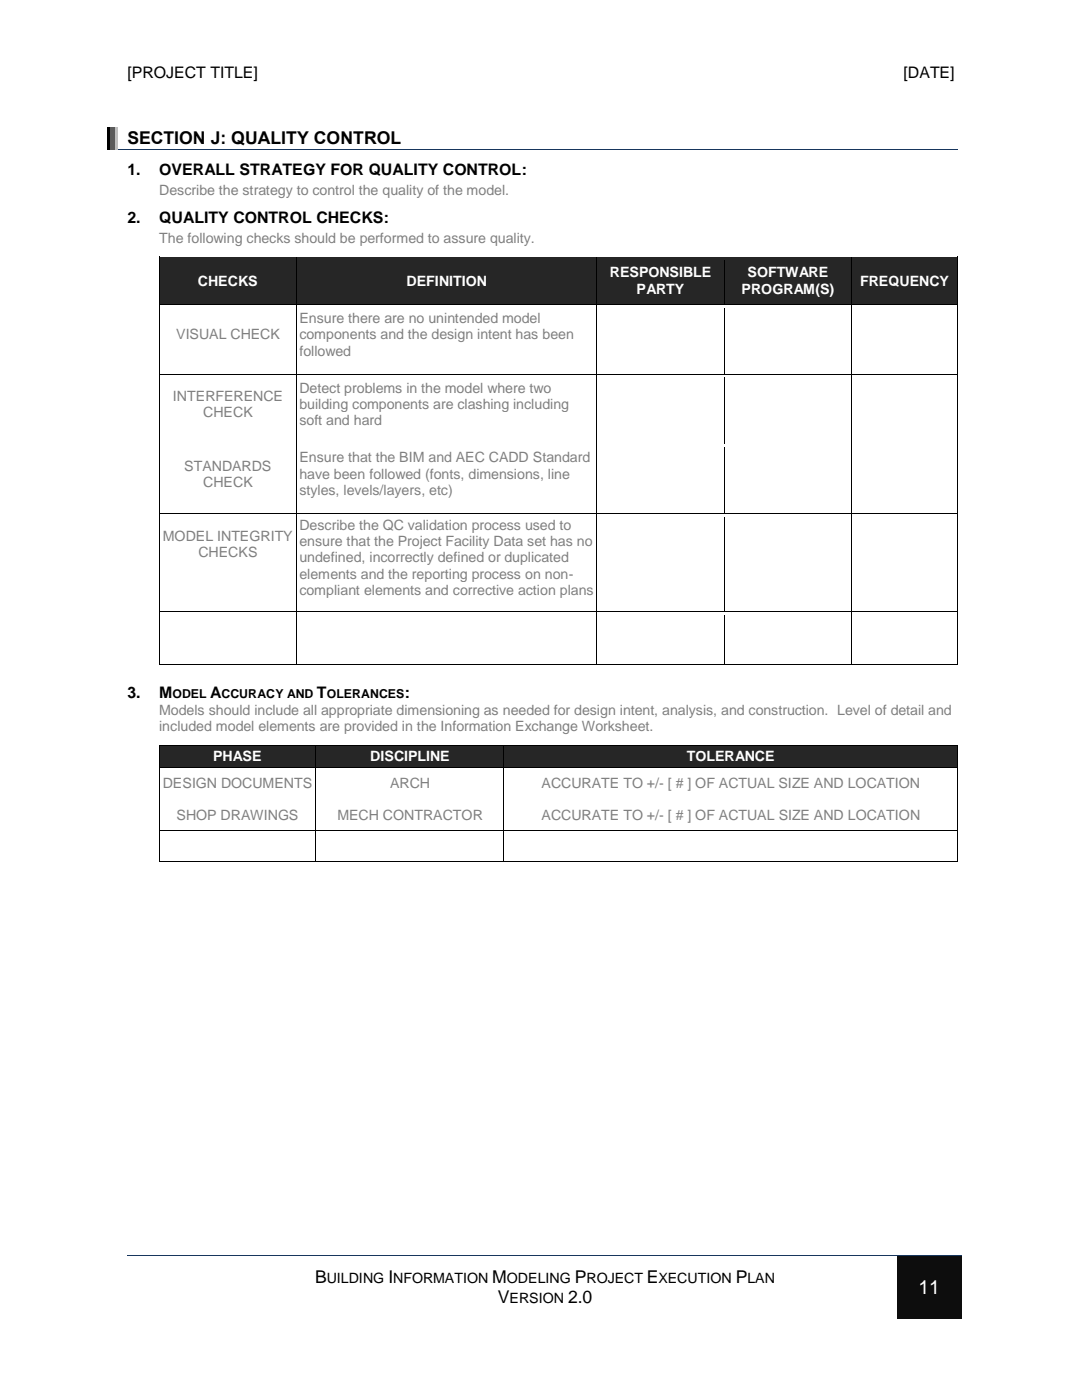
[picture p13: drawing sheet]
<svg xmlns="http://www.w3.org/2000/svg" width="216mm" height="279mm" viewBox="0 0 216 279" stroke-linecap="round" stroke-linejoin="round" font-family="sans-serif">
<defs><g id="words">
<text font-size="3.9" fill="#fff" x="183.3" y="258.2">11</text>
<g font-size="3.5">
<text x="25.4" y="28.7">SECTION J: QUALITY CONTROL</text>
<text x="62.9" y="256">B</text>
<text x="77.5" y="256">I</text>
<text x="98.2" y="256">M</text>
<text x="114.7" y="256">P</text>
<text x="129.1" y="256">E</text>
<text x="146.8" y="256">P</text>
<text x="99.3" y="260.1">V</text>
<text x="113.3" y="260.1">2.0</text>
</g>
<g font-size="3.2">
<text x="25.4" y="15.7">[PROJECT TITLE]</text>
<text x="180.3" y="15.7">[DATE]</text>
<text x="25.4" y="35">1.</text>
<text x="31.8" y="35">OVERALL STRATEGY FOR QUALITY CONTROL:</text>
<text x="25.4" y="44.5">2.</text>
<text x="31.8" y="44.5">QUALITY CONTROL CHECKS:</text>
<text x="25.4" y="139.3">3.</text>
<text x="31.8" y="139.3">M</text>
<text x="42" y="139.3">A</text>
<text x="63.3" y="139.3">T</text>
<text x="80.7" y="139.3">:</text>
</g>
<g font-size="2.8" fill="#808080">
<text x="31.8" y="38.9">Describe the strategy to control the quality of the model.</text>
<text x="31.8" y="48.4">The following checks should be performed to assure quality.</text>
<text x="59.7" y="64.5">Ensure there are no unintended model</text>
<text x="35.1" y="67.7">VISUAL CHECK</text>
<text x="59.7" y="67.7">components and the design intent has been</text>
<text x="59.7" y="71">followed</text>
<text x="34.5" y="80">INTERFERENCE</text>
<text x="40.6" y="83.2">CHECK</text>
<text x="59.7" y="78.4">Detect problems in the model where two</text>
<text x="59.7" y="81.6">building components are clashing including</text>
<text x="59.7" y="84.9">soft and hard</text>
<text x="36.8" y="93.9">STANDARDS</text>
<text x="59.7" y="92.3">Ensure that the BIM and AEC CADD Standard</text>
<text x="59.7" y="95.5">have been followed (fonts, dimensions, line</text>
<text x="40.6" y="97.1">CHECK</text>
<text x="59.7" y="98.8">styles, levels/layers, etc)</text>
<text x="32.5" y="107.9">MODEL INTEGRITY</text>
<text x="59.7" y="105.8">Describe the QC validation process used to</text>
<text x="39.6" y="111.2">CHECKS</text>
<text x="59.7" y="109">ensure that the Project Facility Data set has no</text>
<text x="59.7" y="112.2">undefined, incorrectly defined or duplicated</text>
<text x="59.7" y="115.5">elements and the reporting process on non-</text>
<text x="59.7" y="118.7">compliant elements and corrective action plans</text>
<text x="31.8" y="142.6">Models should include all appropriate dimensioning as needed for design intent, analysis, and construction. Level of detail and</text>
<text x="31.8" y="145.9">included model elements are provided in the Information Exchange Worksheet.</text>
<text x="32.5" y="157.3">DESIGN DOCUMENTS</text>
<text x="77.8" y="157.3">ARCH</text>
<text x="108.1" y="157.3">ACCURATE TO +/- [ # ] OF ACTUAL SIZE AND LOCATION</text>
<text x="35.2" y="163.6">SHOP DRAWINGS</text>
<text x="67.3" y="163.6">MECH CONTRACTOR</text>
<text x="108.1" y="163.6">ACCURATE TO +/- [ # ] OF ACTUAL SIZE AND LOCATION</text>
</g>
<g font-size="2.8" fill="#fff">
<text x="39.5" y="57">CHECKS</text>
<text x="81.1" y="57">DEFINITION</text>
<text x="121.7" y="55.4">RESPONSIBLE</text>
<text x="127" y="58.6">PARTY</text>
<text x="148" y="58.6">PROGRAM(S)</text>
<text x="149.2" y="55.4">SOFTWARE</text>
<text x="171.6" y="57">FREQUENCY</text>
<text x="42.5" y="151.9">PHASE</text>
<text x="73.9" y="151.9">DISCIPLINE</text>
<text x="137.1" y="151.9">TOLERANCE</text>
</g>
<g font-size="2.8">
<text x="65.2" y="256">UILDING NFORMATION</text>
<text x="101.2" y="256">ODELING</text>
<text x="117" y="256">ROJECT</text>
<text x="131.4" y="256">XECUTION</text>
<text x="149.1" y="256">LAN</text>
<text x="101.7" y="260.1">ERSION</text>
</g>
<g font-size="2.5">
<text x="34.4" y="139.3">ODEL</text>
<text x="44.2" y="139.3">CCURACY AND</text>
<text x="65.2" y="139.3">OLERANCES</text>
</g>
</g></defs>
<g fill="#0d0d0d">
<path d="M179 250.6h12.8v4h-12.8z" fill-rule="evenodd"/>
<path d="M179 259.1h12.8v4h-12.8z" fill-rule="evenodd"/>
<path d="M179 254.6h12.8v4.5h-12.8z" fill-rule="evenodd"/>
</g>
<path d="M25.4 250.5h13.2" fill="none" stroke="#17365d" stroke-width=".2"/>
<path d="M38.6 250.4h.1v.2h-.1z" fill-rule="evenodd" fill="#17365d"/>
<path d="M38.7 250.5h140.3" fill="none" stroke="#17365d" stroke-width=".2"/>
<path d="M179 250.4h.1v.2h-.1z" fill-rule="evenodd" fill="#17365d"/>
<path d="M21.4 29.9h169.6M179.1 250.5h12.7" fill="none" stroke="#17365d" stroke-width=".2"/>
<path d="M21.4 25.4h.5v4.4h-.5z" fill-rule="evenodd" fill="#000"/>
<path d="M21.9 25.4h1.1v4.4h-1.1z" fill-rule="evenodd" fill="#606060"/>
<path d="M23 25.4h.5v4.4h-.5z" fill-rule="evenodd" fill="#c0c0c0"/>
<path d="M31.8 51.4h27.3v3h-27.3z" fill-rule="evenodd" fill="#262626"/>
<path d="M32.1 54.4v3.3M58.9 54.4v3.3" fill="none" stroke="#262626" stroke-width=".42"/>
<g fill="#262626">
<path d="M31.8 57.7h27.3v3.1h-27.3z" fill-rule="evenodd"/>
<path d="M32.3 54.4h26.4v3.3h-26.4z" fill-rule="evenodd"/>
<path d="M59.3 51.4h59.7v3h-59.7z" fill-rule="evenodd"/>
</g>
<path d="M59.5 54.4v3.3M118.8 54.4v3.3" fill="none" stroke="#262626" stroke-width=".42"/>
<g fill="#262626">
<path d="M59.3 57.7h59.7v3.1h-59.7z" fill-rule="evenodd"/>
<path d="M59.7 54.4h58.8v3.3h-58.8z" fill-rule="evenodd"/>
<path d="M119.2 51.4h25.2v1.4h-25.2z" fill-rule="evenodd"/>
</g>
<path d="M119.4 52.8v6.5M144.2 52.8v6.5" fill="none" stroke="#262626" stroke-width=".42"/>
<g fill="#262626">
<path d="M119.2 59.3h25.2v1.5h-25.2z" fill-rule="evenodd"/>
<path d="M119.6 52.8h24.4v3.3h-24.4z" fill-rule="evenodd"/>
<path d="M119.6 56.1h24.4v3.2h-24.4z" fill-rule="evenodd"/>
<path d="M144.6 51.4h25.3v1.4h-25.3z" fill-rule="evenodd"/>
</g>
<path d="M144.8 52.8v6.5M169.7 52.8v6.5" fill="none" stroke="#262626" stroke-width=".42"/>
<g fill="#262626">
<path d="M144.6 59.3h25.3v1.5h-25.3z" fill-rule="evenodd"/>
<path d="M145 52.8h24.4v3.3h-24.4z" fill-rule="evenodd"/>
<path d="M145 56.1h24.4v3.2h-24.4z" fill-rule="evenodd"/>
<path d="M170 51.4h21v3h-21z" fill-rule="evenodd"/>
</g>
<path d="M170.2 54.4v3.3M190.7 54.4v3.3" fill="none" stroke="#262626" stroke-width=".42"/>
<g fill="#262626">
<path d="M170 57.7h21v3.1h-21z" fill-rule="evenodd"/>
<path d="M170.5 54.4h20v3.3h-20z" fill-rule="evenodd"/>
</g>
<g fill="#000">
<path d="M31.7 51.2h.1v.7h-.1z" fill-rule="evenodd"/>
<path d="M31.7 51.2h.1v.2h-.1z" fill-rule="evenodd"/>
</g>
<path d="M31.8 51.3h27.3" fill="none" stroke="#000" stroke-width=".2"/>
<path d="M31.8 51.4h27.3v.5h-27.3z" fill-rule="evenodd" fill="#262626"/>
<g fill="#000">
<path d="M59.1 51.4h.2v.5h-.2z" fill-rule="evenodd"/>
<path d="M59.1 51.2h.2v.2h-.2z" fill-rule="evenodd"/>
</g>
<path d="M59.3 51.3h59.7" fill="none" stroke="#000" stroke-width=".2"/>
<path d="M59.3 51.4h59.7v.5h-59.7z" fill-rule="evenodd" fill="#262626"/>
<g fill="#000">
<path d="M119 51.4h.2v.5h-.2z" fill-rule="evenodd"/>
<path d="M119 51.2h.2v.2h-.2z" fill-rule="evenodd"/>
</g>
<path d="M119.2 51.3h25.2" fill="none" stroke="#000" stroke-width=".2"/>
<path d="M119.2 51.4h25.2v.5h-25.2z" fill-rule="evenodd" fill="#262626"/>
<g fill="#000">
<path d="M144.4 51.4h.2v.5h-.2z" fill-rule="evenodd"/>
<path d="M144.4 51.2h.2v.2h-.2z" fill-rule="evenodd"/>
</g>
<path d="M144.6 51.3h25.3" fill="none" stroke="#000" stroke-width=".2"/>
<path d="M144.6 51.4h25.3v.5h-25.3z" fill-rule="evenodd" fill="#262626"/>
<g fill="#000">
<path d="M169.9 51.4h.1v.5h-.1z" fill-rule="evenodd"/>
<path d="M169.9 51.2h.1v.2h-.1z" fill-rule="evenodd"/>
</g>
<path d="M170 51.3h21" fill="none" stroke="#000" stroke-width=".2"/>
<path d="M170 51.4h21v.5h-21z" fill-rule="evenodd" fill="#262626"/>
<g fill="#000">
<path d="M191 51.2h.1v.7h-.1z" fill-rule="evenodd"/>
<path d="M191 51.2h.1v.2h-.1z" fill-rule="evenodd"/>
</g>
<path d="M31.8 60.2h27.4v.6h-27.4z" fill-rule="evenodd" fill="#262626"/>
<path d="M31.8 51.9v8.9" fill="none" stroke="#000" stroke-width=".2"/>
<path d="M59.2 60.2h59.9v.6h-59.9z" fill-rule="evenodd" fill="#262626"/>
<path d="M59.2 51.9v8.9" fill="none" stroke="#000" stroke-width=".2"/>
<path d="M119.1 60.2h25.4v.6h-25.4z" fill-rule="evenodd" fill="#262626"/>
<path d="M119.1 51.9v8.9" fill="none" stroke="#000" stroke-width=".2"/>
<path d="M144.5 60.2h25.5v.6h-25.5z" fill-rule="evenodd" fill="#262626"/>
<path d="M144.5 51.9v8.9" fill="none" stroke="#000" stroke-width=".2"/>
<path d="M170 60.2h21v.6h-21z" fill-rule="evenodd" fill="#262626"/>
<path d="M170 51.9v8.9M191 51.9v8.9" fill="none" stroke="#000" stroke-width=".2"/>
<g fill="#fff">
<path d="M31.8 61h27.3v4.1h-27.3z" fill-rule="evenodd"/>
<path d="M31.8 65.1h.5v5.4h-.5z" fill-rule="evenodd"/>
<path d="M58.7 65.1h.4v5.4h-.4z" fill-rule="evenodd"/>
<path d="M31.8 70.5h27.3v4.2h-27.3z" fill-rule="evenodd"/>
<path d="M32.3 65.1h26.4v5.4h-26.4z" fill-rule="evenodd"/>
<path d="M59.3 61h59.7v.9h-59.7z" fill-rule="evenodd"/>
<path d="M59.3 61.9h.4v11.9h-.4z" fill-rule="evenodd"/>
<path d="M118.6 61.9h.4v11.9h-.4z" fill-rule="evenodd"/>
<path d="M59.3 73.8h59.7v.9h-59.7z" fill-rule="evenodd"/>
<path d="M59.7 61.9h58.8v3.2h-58.8z" fill-rule="evenodd"/>
<path d="M59.7 65.1h58.8v3.3h-58.8z" fill-rule="evenodd"/>
<path d="M59.7 68.4h58.8v5.4h-58.8z" fill-rule="evenodd"/>
<path d="M119.2 61h25.2v4.1h-25.2z" fill-rule="evenodd"/>
<path d="M119.2 65.1h.4v5.4h-.4z" fill-rule="evenodd"/>
<path d="M144 65.1h.4v5.4h-.4z" fill-rule="evenodd"/>
<path d="M119.2 70.5h25.2v4.2h-25.2z" fill-rule="evenodd"/>
<path d="M119.6 65.1h24.4v5.4h-24.4z" fill-rule="evenodd"/>
<path d="M144.6 61h25.3v4.1h-25.3z" fill-rule="evenodd"/>
<path d="M144.6 65.1h.4v5.4h-.4z" fill-rule="evenodd"/>
<path d="M169.4 65.1h.5v5.4h-.5z" fill-rule="evenodd"/>
<path d="M144.6 70.5h25.3v4.2h-25.3z" fill-rule="evenodd"/>
<path d="M145 65.1h24.4v5.4h-24.4z" fill-rule="evenodd"/>
<path d="M170 61h21v5.2h-21z" fill-rule="evenodd"/>
<path d="M170 66.2h.5v3.2h-.5z" fill-rule="evenodd"/>
<path d="M190.5 66.2h.5v3.2h-.5z" fill-rule="evenodd"/>
<path d="M170 69.4h21v5.3h-21z" fill-rule="evenodd"/>
<path d="M170.5 66.2h20v3.2h-20z" fill-rule="evenodd"/>
</g>
<path d="M31.7 60.8h.1v.6h-.1z" fill-rule="evenodd" fill="#000"/>
<path d="M31.8 60.8h27.3" fill="none" stroke="#000" stroke-width=".2"/>
<path d="M31.8 60.9h27.3v.5h-27.3z" fill-rule="evenodd" fill="#fff"/>
<path d="M59.1 60.8h.2v.6h-.2z" fill-rule="evenodd" fill="#000"/>
<path d="M59.3 60.8h59.7" fill="none" stroke="#000" stroke-width=".2"/>
<path d="M59.3 60.9h59.7v.5h-59.7z" fill-rule="evenodd" fill="#fff"/>
<path d="M119 60.8h.2v.6h-.2z" fill-rule="evenodd" fill="#000"/>
<path d="M119.2 60.8h25.2" fill="none" stroke="#000" stroke-width=".2"/>
<path d="M119.2 60.9h25.2v.5h-25.2z" fill-rule="evenodd" fill="#fff"/>
<path d="M144.4 60.8h.2v.6h-.2z" fill-rule="evenodd" fill="#000"/>
<path d="M144.6 60.8h25.3" fill="none" stroke="#000" stroke-width=".2"/>
<path d="M144.6 60.9h25.3v.5h-25.3z" fill-rule="evenodd" fill="#fff"/>
<path d="M169.9 60.8h.1v.6h-.1z" fill-rule="evenodd" fill="#000"/>
<path d="M170 60.8h21" fill="none" stroke="#000" stroke-width=".2"/>
<path d="M170 60.9h21v.5h-21z" fill-rule="evenodd" fill="#fff"/>
<path d="M191 60.8h.1v.6h-.1z" fill-rule="evenodd" fill="#000"/>
<path d="M31.8 74.2h27.4v.5h-27.4z" fill-rule="evenodd" fill="#fff"/>
<path d="M31.8 61.4v13.3" fill="none" stroke="#000" stroke-width=".2"/>
<path d="M59.2 74.2h59.9v.5h-59.9z" fill-rule="evenodd" fill="#fff"/>
<path d="M59.2 61.4v13.3" fill="none" stroke="#000" stroke-width=".2"/>
<path d="M119.1 74.2h25.4v.5h-25.4z" fill-rule="evenodd" fill="#fff"/>
<path d="M119.1 61.4v13.3" fill="none" stroke="#000" stroke-width=".2"/>
<path d="M144.5 74.2h25.5v.5h-25.5z" fill-rule="evenodd" fill="#fff"/>
<path d="M144.5 61.4v13.3" fill="none" stroke="#000" stroke-width=".2"/>
<path d="M170 74.2h21v.5h-21z" fill-rule="evenodd" fill="#fff"/>
<path d="M170 61.4v13.3M191 61.4v13.3" fill="none" stroke="#000" stroke-width=".2"/>
<g fill="#fff">
<path d="M31.8 74.9h27.3v2.5h-27.3z" fill-rule="evenodd"/>
<path d="M31.8 77.4h.5v8.6h-.5z" fill-rule="evenodd"/>
<path d="M58.7 77.4h.4v8.6h-.4z" fill-rule="evenodd"/>
<path d="M31.8 86h27.3v2.6h-27.3z" fill-rule="evenodd"/>
<path d="M32.3 77.4h26.4v3.3h-26.4z" fill-rule="evenodd"/>
<path d="M32.3 80.7h26.4v5.3h-26.4z" fill-rule="evenodd"/>
<path d="M59.3 74.9h59.7v.9h-59.7z" fill-rule="evenodd"/>
<path d="M59.3 75.8h.4v11.8h-.4z" fill-rule="evenodd"/>
<path d="M118.6 75.8h.4v11.8h-.4z" fill-rule="evenodd"/>
<path d="M59.3 87.6h59.7v1h-59.7z" fill-rule="evenodd"/>
<path d="M59.7 75.8h58.8v3.3h-58.8z" fill-rule="evenodd"/>
<path d="M59.7 79.1h58.8v3.2h-58.8z" fill-rule="evenodd"/>
<path d="M59.7 82.3h58.8v5.3h-58.8z" fill-rule="evenodd"/>
<path d="M119.2 74.9h25.2v4.2h-25.2z" fill-rule="evenodd"/>
<path d="M119.2 79.1h.4v5.3h-.4z" fill-rule="evenodd"/>
<path d="M144 79.1h.4v5.3h-.4z" fill-rule="evenodd"/>
<path d="M119.2 84.4h25.2v4.2h-25.2z" fill-rule="evenodd"/>
<path d="M119.6 79.1h24.4v5.3h-24.4z" fill-rule="evenodd"/>
<path d="M144.6 74.9h25.3v4.2h-25.3z" fill-rule="evenodd"/>
<path d="M144.6 79.1h.4v5.3h-.4z" fill-rule="evenodd"/>
<path d="M169.4 79.1h.5v5.3h-.5z" fill-rule="evenodd"/>
<path d="M144.6 84.4h25.3v4.2h-25.3z" fill-rule="evenodd"/>
<path d="M145 79.1h24.4v5.3h-24.4z" fill-rule="evenodd"/>
<path d="M170 74.9h21v5.2h-21z" fill-rule="evenodd"/>
<path d="M170 80.1h.5v3.2h-.5z" fill-rule="evenodd"/>
<path d="M190.5 80.1h.5v3.2h-.5z" fill-rule="evenodd"/>
<path d="M170 83.3h21v5.3h-21z" fill-rule="evenodd"/>
<path d="M170.5 80.1h20v3.2h-20z" fill-rule="evenodd"/>
</g>
<path d="M31.7 74.7h.1v.7h-.1z" fill-rule="evenodd" fill="#000"/>
<path d="M31.8 74.8h27.3" fill="none" stroke="#000" stroke-width=".2"/>
<path d="M31.8 74.9h27.3v.5h-27.3z" fill-rule="evenodd" fill="#fff"/>
<path d="M59.1 74.7h.2v.7h-.2z" fill-rule="evenodd" fill="#000"/>
<path d="M59.3 74.8h59.7" fill="none" stroke="#000" stroke-width=".2"/>
<path d="M59.3 74.9h59.7v.5h-59.7z" fill-rule="evenodd" fill="#fff"/>
<path d="M119 74.7h.2v.7h-.2z" fill-rule="evenodd" fill="#000"/>
<path d="M119.2 74.8h25.2" fill="none" stroke="#000" stroke-width=".2"/>
<path d="M119.2 74.9h25.2v.5h-25.2z" fill-rule="evenodd" fill="#fff"/>
<path d="M144.4 74.7h.2v.7h-.2z" fill-rule="evenodd" fill="#000"/>
<path d="M144.6 74.8h25.3" fill="none" stroke="#000" stroke-width=".2"/>
<path d="M144.6 74.9h25.3v.5h-25.3z" fill-rule="evenodd" fill="#fff"/>
<path d="M169.9 74.7h.1v.7h-.1z" fill-rule="evenodd" fill="#000"/>
<path d="M170 74.8h21" fill="none" stroke="#000" stroke-width=".2"/>
<path d="M170 74.9h21v.5h-21z" fill-rule="evenodd" fill="#fff"/>
<path d="M191 74.7h.1v.7h-.1z" fill-rule="evenodd" fill="#000"/>
<path d="M31.8 88.1h27.4v.5h-27.4z" fill-rule="evenodd" fill="#fff"/>
<path d="M31.8 75.4v13.2" fill="none" stroke="#000" stroke-width=".2"/>
<path d="M59.2 88.1h59.9v.5h-59.9z" fill-rule="evenodd" fill="#fff"/>
<path d="M59.2 75.4v13.2" fill="none" stroke="#000" stroke-width=".2"/>
<path d="M119.1 88.1h25.4v.5h-25.4z" fill-rule="evenodd" fill="#fff"/>
<path d="M119.1 75.4v13.2" fill="none" stroke="#000" stroke-width=".2"/>
<path d="M144.5 88.1h25.5v.5h-25.5z" fill-rule="evenodd" fill="#fff"/>
<path d="M144.5 75.4v13.2" fill="none" stroke="#000" stroke-width=".2"/>
<path d="M170 88.1h21v.5h-21z" fill-rule="evenodd" fill="#fff"/>
<path d="M170 75.4v13.2M191 75.4v13.2" fill="none" stroke="#000" stroke-width=".2"/>
<g fill="#fff">
<path d="M31.8 88.7h27.3v2.6h-27.3z" fill-rule="evenodd"/>
<path d="M31.8 91.3h.5v8.6h-.5z" fill-rule="evenodd"/>
<path d="M58.7 91.3h.4v8.6h-.4z" fill-rule="evenodd"/>
<path d="M31.8 99.9h27.3v2.6h-27.3z" fill-rule="evenodd"/>
<path d="M32.3 91.3h26.4v3.2h-26.4z" fill-rule="evenodd"/>
<path d="M32.3 94.5h26.4v5.4h-26.4z" fill-rule="evenodd"/>
<path d="M59.3 88.7h59.7v1h-59.7z" fill-rule="evenodd"/>
<path d="M59.3 89.7h.4v11.8h-.4z" fill-rule="evenodd"/>
<path d="M118.6 89.7h.4v11.8h-.4z" fill-rule="evenodd"/>
<path d="M59.3 101.5h59.7v1h-59.7z" fill-rule="evenodd"/>
<path d="M59.7 89.7h58.8v3.2h-58.8z" fill-rule="evenodd"/>
<path d="M59.7 92.9h58.8v3.3h-58.8z" fill-rule="evenodd"/>
<path d="M59.7 96.2h58.8v5.3h-58.8z" fill-rule="evenodd"/>
<path d="M119.2 88.7h25.2v4.2h-25.2z" fill-rule="evenodd"/>
<path d="M119.2 92.9h.4v5.4h-.4z" fill-rule="evenodd"/>
<path d="M144 92.9h.4v5.4h-.4z" fill-rule="evenodd"/>
<path d="M119.2 98.3h25.2v4.2h-25.2z" fill-rule="evenodd"/>
<path d="M119.6 92.9h24.4v5.4h-24.4z" fill-rule="evenodd"/>
<path d="M144.6 88.7h25.3v4.2h-25.3z" fill-rule="evenodd"/>
<path d="M144.6 92.9h.4v5.4h-.4z" fill-rule="evenodd"/>
<path d="M169.4 92.9h.5v5.4h-.5z" fill-rule="evenodd"/>
<path d="M144.6 98.3h25.3v4.2h-25.3z" fill-rule="evenodd"/>
<path d="M145 92.9h24.4v5.4h-24.4z" fill-rule="evenodd"/>
<path d="M170 88.7h21v5.3h-21z" fill-rule="evenodd"/>
<path d="M170 94h.5v3.3h-.5z" fill-rule="evenodd"/>
<path d="M190.5 94h.5v3.3h-.5z" fill-rule="evenodd"/>
<path d="M170 97.3h21v5.2h-21z" fill-rule="evenodd"/>
<path d="M170.5 94h20v3.3h-20z" fill-rule="evenodd"/>
</g>
<path d="M31.7 88.6h.1v.7h-.1z" fill-rule="evenodd" fill="#000"/>
<path d="M31.8 88.7h27.3" fill="none" stroke="#000" stroke-width=".2"/>
<path d="M31.8 88.7h27.3v.6h-27.3z" fill-rule="evenodd" fill="#fff"/>
<path d="M59.1 88.6h.2v.7h-.2z" fill-rule="evenodd" fill="#000"/>
<path d="M59.3 88.7h59.7" fill="none" stroke="#000" stroke-width=".2"/>
<path d="M59.3 88.7h59.7v.6h-59.7z" fill-rule="evenodd" fill="#fff"/>
<path d="M119 88.6h.2v.7h-.2z" fill-rule="evenodd" fill="#000"/>
<path d="M119.2 88.7h25.2" fill="none" stroke="#000" stroke-width=".2"/>
<path d="M119.2 88.7h25.2v.6h-25.2z" fill-rule="evenodd" fill="#fff"/>
<path d="M144.4 88.6h.2v.7h-.2z" fill-rule="evenodd" fill="#000"/>
<path d="M144.6 88.7h25.3" fill="none" stroke="#000" stroke-width=".2"/>
<path d="M144.6 88.7h25.3v.6h-25.3z" fill-rule="evenodd" fill="#fff"/>
<path d="M169.9 88.6h.1v.7h-.1z" fill-rule="evenodd" fill="#000"/>
<path d="M170 88.7h21" fill="none" stroke="#000" stroke-width=".2"/>
<path d="M170 88.7h21v.6h-21z" fill-rule="evenodd" fill="#fff"/>
<path d="M191 88.6h.1v.7h-.1z" fill-rule="evenodd" fill="#000"/>
<path d="M31.8 102h27.4v.5h-27.4z" fill-rule="evenodd" fill="#fff"/>
<path d="M31.8 89.3v13.2" fill="none" stroke="#000" stroke-width=".2"/>
<path d="M59.2 102h59.9v.5h-59.9z" fill-rule="evenodd" fill="#fff"/>
<path d="M59.2 89.3v13.2" fill="none" stroke="#000" stroke-width=".2"/>
<path d="M119.1 102h25.4v.5h-25.4z" fill-rule="evenodd" fill="#fff"/>
<path d="M119.1 89.3v13.2" fill="none" stroke="#000" stroke-width=".2"/>
<path d="M144.5 102h25.5v.5h-25.5z" fill-rule="evenodd" fill="#fff"/>
<path d="M144.5 89.3v13.2" fill="none" stroke="#000" stroke-width=".2"/>
<path d="M170 102h21v.5h-21z" fill-rule="evenodd" fill="#fff"/>
<path d="M170 89.3v13.2M191 89.3v13.2" fill="none" stroke="#000" stroke-width=".2"/>
<g fill="#fff">
<path d="M31.8 102.7h27.3v2.6h-27.3z" fill-rule="evenodd"/>
<path d="M31.8 105.3h.5v14h-.5z" fill-rule="evenodd"/>
<path d="M58.7 105.3h.4v14h-.4z" fill-rule="evenodd"/>
<path d="M31.8 119.3h27.3v2.7h-27.3z" fill-rule="evenodd"/>
<path d="M32.3 105.3h26.4v3.3h-26.4z" fill-rule="evenodd"/>
<path d="M32.3 108.6h26.4v5.4h-26.4z" fill-rule="evenodd"/>
<path d="M32.3 114h26.4v5.3h-26.4z" fill-rule="evenodd"/>
<path d="M59.3 102.7h59.7v.5h-59.7z" fill-rule="evenodd"/>
<path d="M59.3 103.2h.4v18.3h-.4z" fill-rule="evenodd"/>
<path d="M118.6 103.2h.4v18.3h-.4z" fill-rule="evenodd"/>
<path d="M59.3 121.5h59.7v.5h-59.7z" fill-rule="evenodd"/>
<path d="M59.7 103.2h58.8v3.2h-58.8z" fill-rule="evenodd"/>
<path d="M59.7 106.4h58.8v3.3h-58.8z" fill-rule="evenodd"/>
<path d="M59.7 109.7h58.8v3.2h-58.8z" fill-rule="evenodd"/>
<path d="M59.7 112.9h58.8v3.2h-58.8z" fill-rule="evenodd"/>
<path d="M59.7 116.1h58.8v5.4h-58.8z" fill-rule="evenodd"/>
<path d="M119.2 102.7h25.2v7h-25.2z" fill-rule="evenodd"/>
<path d="M119.2 109.7h.4v5.3h-.4z" fill-rule="evenodd"/>
<path d="M144 109.7h.4v5.3h-.4z" fill-rule="evenodd"/>
<path d="M119.2 115h25.2v7h-25.2z" fill-rule="evenodd"/>
<path d="M119.6 109.7h24.4v5.3h-24.4z" fill-rule="evenodd"/>
<path d="M144.6 102.7h25.3v7h-25.3z" fill-rule="evenodd"/>
<path d="M144.6 109.7h.4v5.3h-.4z" fill-rule="evenodd"/>
<path d="M169.4 109.7h.5v5.3h-.5z" fill-rule="evenodd"/>
<path d="M144.6 115h25.3v7h-25.3z" fill-rule="evenodd"/>
<path d="M145 109.7h24.4v5.3h-24.4z" fill-rule="evenodd"/>
<path d="M170 102.7h21v8h-21z" fill-rule="evenodd"/>
<path d="M170 110.7h.5v3.3h-.5z" fill-rule="evenodd"/>
<path d="M190.5 110.7h.5v3.3h-.5z" fill-rule="evenodd"/>
<path d="M170 114h21v8h-21z" fill-rule="evenodd"/>
<path d="M170.5 110.7h20v3.3h-20z" fill-rule="evenodd"/>
</g>
<path d="M31.7 102.5h.1v.6h-.1z" fill-rule="evenodd" fill="#000"/>
<path d="M31.8 102.5h27.3" fill="none" stroke="#000" stroke-width=".2"/>
<path d="M31.8 102.6h27.3v.5h-27.3z" fill-rule="evenodd" fill="#fff"/>
<path d="M59.1 102.5h.2v.6h-.2z" fill-rule="evenodd" fill="#000"/>
<path d="M59.3 102.5h59.7" fill="none" stroke="#000" stroke-width=".2"/>
<path d="M59.3 102.6h59.7v.5h-59.7z" fill-rule="evenodd" fill="#fff"/>
<path d="M119 102.5h.2v.6h-.2z" fill-rule="evenodd" fill="#000"/>
<path d="M119.2 102.5h25.2" fill="none" stroke="#000" stroke-width=".2"/>
<path d="M119.2 102.6h25.2v.5h-25.2z" fill-rule="evenodd" fill="#fff"/>
<path d="M144.4 102.5h.2v.6h-.2z" fill-rule="evenodd" fill="#000"/>
<path d="M144.6 102.5h25.3" fill="none" stroke="#000" stroke-width=".2"/>
<path d="M144.6 102.6h25.3v.5h-25.3z" fill-rule="evenodd" fill="#fff"/>
<path d="M169.9 102.5h.1v.6h-.1z" fill-rule="evenodd" fill="#000"/>
<path d="M170 102.5h21" fill="none" stroke="#000" stroke-width=".2"/>
<path d="M170 102.6h21v.5h-21z" fill-rule="evenodd" fill="#fff"/>
<path d="M191 102.5h.1v.6h-.1z" fill-rule="evenodd" fill="#000"/>
<path d="M31.8 121.5h27.4v.5h-27.4z" fill-rule="evenodd" fill="#fff"/>
<path d="M31.8 103.1v18.9" fill="none" stroke="#000" stroke-width=".2"/>
<path d="M59.2 121.5h59.9v.5h-59.9z" fill-rule="evenodd" fill="#fff"/>
<path d="M59.2 103.1v18.9" fill="none" stroke="#000" stroke-width=".2"/>
<path d="M119.1 121.5h25.4v.5h-25.4z" fill-rule="evenodd" fill="#fff"/>
<path d="M119.1 103.1v18.9" fill="none" stroke="#000" stroke-width=".2"/>
<path d="M144.5 121.5h25.5v.5h-25.5z" fill-rule="evenodd" fill="#fff"/>
<path d="M144.5 103.1v18.9" fill="none" stroke="#000" stroke-width=".2"/>
<path d="M170 121.5h21v.5h-21z" fill-rule="evenodd" fill="#fff"/>
<path d="M170 103.1v18.9M191 103.1v18.9" fill="none" stroke="#000" stroke-width=".2"/>
<g fill="#fff">
<path d="M31.8 122.2h27.3v3.5h-27.3z" fill-rule="evenodd"/>
<path d="M31.8 125.7h.5v3.3h-.5z" fill-rule="evenodd"/>
<path d="M58.7 125.7h.4v3.3h-.4z" fill-rule="evenodd"/>
<path d="M31.8 129h27.3v3.6h-27.3z" fill-rule="evenodd"/>
<path d="M32.3 125.7h26.4v3.3h-26.4z" fill-rule="evenodd"/>
<path d="M59.3 122.2h59.7v3.4h-59.7z" fill-rule="evenodd"/>
<path d="M59.3 125.6h.4v3.6h-.4z" fill-rule="evenodd"/>
<path d="M118.6 125.6h.4v3.6h-.4z" fill-rule="evenodd"/>
<path d="M59.3 129.2h59.7v3.4h-59.7z" fill-rule="evenodd"/>
<path d="M59.7 125.6h58.8v3.6h-58.8z" fill-rule="evenodd"/>
<path d="M119.2 122.2h25.2v3.5h-25.2z" fill-rule="evenodd"/>
<path d="M119.2 125.7h.4v3.3h-.4z" fill-rule="evenodd"/>
<path d="M144 125.7h.4v3.3h-.4z" fill-rule="evenodd"/>
<path d="M119.2 129h25.2v3.6h-25.2z" fill-rule="evenodd"/>
<path d="M119.6 125.7h24.4v3.3h-24.4z" fill-rule="evenodd"/>
<path d="M144.6 122.2h25.3v3.5h-25.3z" fill-rule="evenodd"/>
<path d="M144.6 125.7h.4v3.3h-.4z" fill-rule="evenodd"/>
<path d="M169.4 125.7h.5v3.3h-.5z" fill-rule="evenodd"/>
<path d="M144.6 129h25.3v3.6h-25.3z" fill-rule="evenodd"/>
<path d="M145 125.7h24.4v3.3h-24.4z" fill-rule="evenodd"/>
<path d="M170 122.2h21v3.5h-21z" fill-rule="evenodd"/>
<path d="M170 125.7h.5v3.3h-.5z" fill-rule="evenodd"/>
<path d="M190.5 125.7h.5v3.3h-.5z" fill-rule="evenodd"/>
<path d="M170 129h21v3.6h-21z" fill-rule="evenodd"/>
<path d="M170.5 125.7h20v3.3h-20z" fill-rule="evenodd"/>
</g>
<path d="M31.7 122h.1v.7h-.1z" fill-rule="evenodd" fill="#000"/>
<path d="M31.8 122.1h27.3" fill="none" stroke="#000" stroke-width=".2"/>
<path d="M31.8 122.2h27.3v.5h-27.3z" fill-rule="evenodd" fill="#fff"/>
<path d="M59.1 122h.2v.7h-.2z" fill-rule="evenodd" fill="#000"/>
<path d="M59.3 122.1h59.7" fill="none" stroke="#000" stroke-width=".2"/>
<path d="M59.3 122.2h59.7v.5h-59.7z" fill-rule="evenodd" fill="#fff"/>
<path d="M119 122h.2v.7h-.2z" fill-rule="evenodd" fill="#000"/>
<path d="M119.2 122.1h25.2" fill="none" stroke="#000" stroke-width=".2"/>
<path d="M119.2 122.2h25.2v.5h-25.2z" fill-rule="evenodd" fill="#fff"/>
<path d="M144.4 122h.2v.7h-.2z" fill-rule="evenodd" fill="#000"/>
<path d="M144.6 122.1h25.3" fill="none" stroke="#000" stroke-width=".2"/>
<path d="M144.6 122.2h25.3v.5h-25.3z" fill-rule="evenodd" fill="#fff"/>
<path d="M169.9 122h.1v.7h-.1z" fill-rule="evenodd" fill="#000"/>
<path d="M170 122.1h21" fill="none" stroke="#000" stroke-width=".2"/>
<path d="M170 122.2h21v.5h-21z" fill-rule="evenodd" fill="#fff"/>
<path d="M191 122h.1v.7h-.1z" fill-rule="evenodd" fill="#000"/>
<path d="M31.8 132.1h27.4v.5h-27.4z" fill-rule="evenodd" fill="#fff"/>
<path d="M31.8 122.7v9.9M31.8 132.7h27.3" fill="none" stroke="#000" stroke-width=".2"/>
<g fill="#000">
<path d="M31.7 132.6h.1v.1h-.1z" fill-rule="evenodd"/>
<path d="M31.7 132.6h.1v.1h-.1z" fill-rule="evenodd"/>
</g>
<path d="M59.2 132.1h59.9v.5h-59.9z" fill-rule="evenodd" fill="#fff"/>
<path d="M59.2 122.7v9.9M59.3 132.7h59.7" fill="none" stroke="#000" stroke-width=".2"/>
<path d="M59.1 132.6h.2v.1h-.2z" fill-rule="evenodd" fill="#000"/>
<path d="M119.1 132.1h25.4v.5h-25.4z" fill-rule="evenodd" fill="#fff"/>
<path d="M119.1 122.7v9.9M119.2 132.7h25.2" fill="none" stroke="#000" stroke-width=".2"/>
<path d="M119 132.6h.2v.1h-.2z" fill-rule="evenodd" fill="#000"/>
<path d="M144.5 132.1h25.5v.5h-25.5z" fill-rule="evenodd" fill="#fff"/>
<path d="M144.5 122.7v9.9M144.6 132.7h25.3" fill="none" stroke="#000" stroke-width=".2"/>
<path d="M144.4 132.6h.2v.1h-.2z" fill-rule="evenodd" fill="#000"/>
<path d="M170 132.1h21v.5h-21z" fill-rule="evenodd" fill="#fff"/>
<path d="M170 122.7v9.9M170 132.7h21M191 122.7v9.9" fill="none" stroke="#000" stroke-width=".2"/>
<g fill="#000">
<path d="M169.9 132.6h.1v.1h-.1z" fill-rule="evenodd"/>
<path d="M191 132.6h.1v.1h-.1z" fill-rule="evenodd"/>
<path d="M191 132.6h.1v.1h-.1z" fill-rule="evenodd"/>
</g>
<path d="M31.8 148.8h31.2v.5h-31.2z" fill-rule="evenodd" fill="#262626"/>
<path d="M32.1 149.3v3.3M62.7 149.3v3.3" fill="none" stroke="#262626" stroke-width=".42"/>
<g fill="#262626">
<path d="M31.8 152.6h31.2v.5h-31.2z" fill-rule="evenodd"/>
<path d="M32.3 149.3h30.2v3.3h-30.2z" fill-rule="evenodd"/>
<path d="M63.1 148.8h37.4v.5h-37.4z" fill-rule="evenodd"/>
</g>
<path d="M63.3 149.3v3.3M100.3 149.3v3.3" fill="none" stroke="#262626" stroke-width=".42"/>
<g fill="#262626">
<path d="M63.1 152.6h37.4v.5h-37.4z" fill-rule="evenodd"/>
<path d="M63.5 149.3h36.5v3.3h-36.5z" fill-rule="evenodd"/>
<path d="M100.7 148.8h90.3v.5h-90.3z" fill-rule="evenodd"/>
</g>
<path d="M100.9 149.3v3.3M190.7 149.3v3.3" fill="none" stroke="#262626" stroke-width=".42"/>
<g fill="#262626">
<path d="M100.7 152.6h90.3v.5h-90.3z" fill-rule="evenodd"/>
<path d="M101.1 149.3h89.4v3.3h-89.4z" fill-rule="evenodd"/>
</g>
<g fill="#000">
<path d="M31.7 148.7h.1v.6h-.1z" fill-rule="evenodd"/>
<path d="M31.7 148.7h.1v.1h-.1z" fill-rule="evenodd"/>
</g>
<path d="M31.8 148.7h31.2" fill="none" stroke="#000" stroke-width=".2"/>
<path d="M31.8 148.8h31.2v.5h-31.2z" fill-rule="evenodd" fill="#262626"/>
<g fill="#000">
<path d="M63 148.8h.1v.5h-.1z" fill-rule="evenodd"/>
<path d="M63 148.7h.1v.1h-.1z" fill-rule="evenodd"/>
</g>
<path d="M63.1 148.7h37.4" fill="none" stroke="#000" stroke-width=".2"/>
<path d="M63.1 148.8h37.4v.5h-37.4z" fill-rule="evenodd" fill="#262626"/>
<g fill="#000">
<path d="M100.5 148.8h.1v.5h-.1z" fill-rule="evenodd"/>
<path d="M100.5 148.7h.1v.1h-.1z" fill-rule="evenodd"/>
</g>
<path d="M100.6 148.7h90.4" fill="none" stroke="#000" stroke-width=".2"/>
<path d="M100.6 148.8h90.4v.5h-90.4z" fill-rule="evenodd" fill="#262626"/>
<g fill="#000">
<path d="M191 148.7h.1v.6h-.1z" fill-rule="evenodd"/>
<path d="M191 148.7h.1v.1h-.1z" fill-rule="evenodd"/>
</g>
<path d="M31.8 152.6h31.2v.5h-31.2z" fill-rule="evenodd" fill="#262626"/>
<path d="M31.8 149.3v3.8" fill="none" stroke="#000" stroke-width=".2"/>
<path d="M63 152.6h37.6v.5h-37.6z" fill-rule="evenodd" fill="#262626"/>
<path d="M63 149.3v3.8" fill="none" stroke="#000" stroke-width=".2"/>
<path d="M100.6 152.6h90.4v.5h-90.4z" fill-rule="evenodd" fill="#262626"/>
<path d="M100.6 149.3v3.8M191 149.3v3.8" fill="none" stroke="#000" stroke-width=".2"/>
<g fill="#fff">
<path d="M31.8 153.3h31.2v1.4h-31.2z" fill-rule="evenodd"/>
<path d="M31.8 154.7h.5v3.3h-.5z" fill-rule="evenodd"/>
<path d="M62.5 154.7h.5v3.3h-.5z" fill-rule="evenodd"/>
<path d="M31.8 158h31.2v1.4h-31.2z" fill-rule="evenodd"/>
<path d="M32.3 154.7h30.2v3.3h-30.2z" fill-rule="evenodd"/>
<path d="M63.1 153.3h37.4v1.4h-37.4z" fill-rule="evenodd"/>
<path d="M63.1 154.7h.4v3.3h-.4z" fill-rule="evenodd"/>
<path d="M100.1 154.7h.4v3.3h-.4z" fill-rule="evenodd"/>
<path d="M63.1 158h37.4v1.4h-37.4z" fill-rule="evenodd"/>
<path d="M63.5 154.7h36.5v3.3h-36.5z" fill-rule="evenodd"/>
<path d="M100.7 153.3h90.3v1.4h-90.3z" fill-rule="evenodd"/>
<path d="M100.7 154.7h.4v3.3h-.4z" fill-rule="evenodd"/>
<path d="M190.5 154.7h.5v3.3h-.5z" fill-rule="evenodd"/>
<path d="M100.7 158h90.3v1.4h-90.3z" fill-rule="evenodd"/>
<path d="M101.1 154.7h89.4v3.3h-89.4z" fill-rule="evenodd"/>
</g>
<path d="M31.7 153.1h.1v.7h-.1z" fill-rule="evenodd" fill="#000"/>
<path d="M31.8 153.2h31.2" fill="none" stroke="#000" stroke-width=".2"/>
<path d="M31.8 153.3h31.2v.5h-31.2z" fill-rule="evenodd" fill="#fff"/>
<path d="M63 153.1h.1v.7h-.1z" fill-rule="evenodd" fill="#000"/>
<path d="M63.1 153.2h37.4" fill="none" stroke="#000" stroke-width=".2"/>
<path d="M63.1 153.3h37.4v.5h-37.4z" fill-rule="evenodd" fill="#fff"/>
<path d="M100.5 153.1h.1v.7h-.1z" fill-rule="evenodd" fill="#000"/>
<path d="M100.6 153.2h90.4" fill="none" stroke="#000" stroke-width=".2"/>
<path d="M100.6 153.3h90.4v.5h-90.4z" fill-rule="evenodd" fill="#fff"/>
<path d="M191 153.1h.1v.7h-.1z" fill-rule="evenodd" fill="#000"/>
<path d="M31.8 158.9h31.2v.5h-31.2z" fill-rule="evenodd" fill="#fff"/>
<path d="M31.8 153.8v5.6" fill="none" stroke="#000" stroke-width=".2"/>
<path d="M63 158.9h37.6v.5h-37.6z" fill-rule="evenodd" fill="#fff"/>
<path d="M63 153.8v5.6" fill="none" stroke="#000" stroke-width=".2"/>
<path d="M100.6 158.9h90.4v.5h-90.4z" fill-rule="evenodd" fill="#fff"/>
<path d="M100.6 153.8v5.6M191 153.8v5.6" fill="none" stroke="#000" stroke-width=".2"/>
<g fill="#fff">
<path d="M31.8 159.6h31.2v1.4h-31.2z" fill-rule="evenodd"/>
<path d="M31.8 161h.5v3.2h-.5z" fill-rule="evenodd"/>
<path d="M62.5 161h.5v3.2h-.5z" fill-rule="evenodd"/>
<path d="M31.8 164.2h31.2v1.5h-31.2z" fill-rule="evenodd"/>
<path d="M32.3 161h30.2v3.2h-30.2z" fill-rule="evenodd"/>
<path d="M63.1 159.6h37.4v1.4h-37.4z" fill-rule="evenodd"/>
<path d="M63.1 161h.4v3.2h-.4z" fill-rule="evenodd"/>
<path d="M100.1 161h.4v3.2h-.4z" fill-rule="evenodd"/>
<path d="M63.1 164.2h37.4v1.5h-37.4z" fill-rule="evenodd"/>
<path d="M63.5 161h36.5v3.2h-36.5z" fill-rule="evenodd"/>
<path d="M100.7 159.6h90.3v1.4h-90.3z" fill-rule="evenodd"/>
<path d="M100.7 161h.4v3.2h-.4z" fill-rule="evenodd"/>
<path d="M190.5 161h.5v3.2h-.5z" fill-rule="evenodd"/>
<path d="M100.7 164.2h90.3v1.5h-90.3z" fill-rule="evenodd"/>
<path d="M101.1 161h89.4v3.2h-89.4z" fill-rule="evenodd"/>
</g>
<path d="M31.7 159.4h.1v.7h-.1z" fill-rule="evenodd" fill="#000"/>
<path d="M31.8 159.5h31.2" fill="none" stroke="#000" stroke-width=".2"/>
<path d="M31.8 159.6h31.2v.5h-31.2z" fill-rule="evenodd" fill="#fff"/>
<path d="M63 159.4h.1v.7h-.1z" fill-rule="evenodd" fill="#000"/>
<path d="M63.1 159.5h37.4" fill="none" stroke="#000" stroke-width=".2"/>
<path d="M63.1 159.6h37.4v.5h-37.4z" fill-rule="evenodd" fill="#fff"/>
<path d="M100.5 159.4h.1v.7h-.1z" fill-rule="evenodd" fill="#000"/>
<path d="M100.6 159.5h90.4" fill="none" stroke="#000" stroke-width=".2"/>
<path d="M100.6 159.6h90.4v.5h-90.4z" fill-rule="evenodd" fill="#fff"/>
<path d="M191 159.4h.1v.7h-.1z" fill-rule="evenodd" fill="#000"/>
<path d="M31.8 165.2h31.2v.5h-31.2z" fill-rule="evenodd" fill="#fff"/>
<path d="M31.8 160.1v5.6" fill="none" stroke="#000" stroke-width=".2"/>
<path d="M63 165.2h37.6v.5h-37.6z" fill-rule="evenodd" fill="#fff"/>
<path d="M63 160.1v5.6" fill="none" stroke="#000" stroke-width=".2"/>
<path d="M100.6 165.2h90.4v.5h-90.4z" fill-rule="evenodd" fill="#fff"/>
<path d="M100.6 160.1v5.6M191 160.1v5.6" fill="none" stroke="#000" stroke-width=".2"/>
<g fill="#fff">
<path d="M31.8 165.8h31.2v1.5h-31.2z" fill-rule="evenodd"/>
<path d="M31.8 167.3h.5v3.2h-.5z" fill-rule="evenodd"/>
<path d="M62.5 167.3h.5v3.2h-.5z" fill-rule="evenodd"/>
<path d="M31.8 170.5h31.2v1.4h-31.2z" fill-rule="evenodd"/>
<path d="M32.3 167.3h30.2v3.2h-30.2z" fill-rule="evenodd"/>
<path d="M63.1 165.8h37.4v1.5h-37.4z" fill-rule="evenodd"/>
<path d="M63.1 167.3h.4v3.2h-.4z" fill-rule="evenodd"/>
<path d="M100.1 167.3h.4v3.2h-.4z" fill-rule="evenodd"/>
<path d="M63.1 170.5h37.4v1.4h-37.4z" fill-rule="evenodd"/>
<path d="M63.5 167.3h36.5v3.2h-36.5z" fill-rule="evenodd"/>
<path d="M100.7 165.8h90.3v1.5h-90.3z" fill-rule="evenodd"/>
<path d="M100.7 167.3h.4v3.2h-.4z" fill-rule="evenodd"/>
<path d="M190.5 167.3h.5v3.2h-.5z" fill-rule="evenodd"/>
<path d="M100.7 170.5h90.3v1.4h-90.3z" fill-rule="evenodd"/>
<path d="M101.1 167.3h89.4v3.2h-89.4z" fill-rule="evenodd"/>
</g>
<path d="M31.7 165.7h.1v.7h-.1z" fill-rule="evenodd" fill="#000"/>
<path d="M31.8 165.8h31.2" fill="none" stroke="#000" stroke-width=".2"/>
<path d="M31.8 165.8h31.2v.6h-31.2z" fill-rule="evenodd" fill="#fff"/>
<path d="M63 165.7h.1v.7h-.1z" fill-rule="evenodd" fill="#000"/>
<path d="M63.1 165.8h37.4" fill="none" stroke="#000" stroke-width=".2"/>
<path d="M63.1 165.8h37.4v.6h-37.4z" fill-rule="evenodd" fill="#fff"/>
<path d="M100.5 165.7h.1v.7h-.1z" fill-rule="evenodd" fill="#000"/>
<path d="M100.6 165.8h90.4" fill="none" stroke="#000" stroke-width=".2"/>
<path d="M100.6 165.8h90.4v.6h-90.4z" fill-rule="evenodd" fill="#fff"/>
<path d="M191 165.7h.1v.7h-.1z" fill-rule="evenodd" fill="#000"/>
<path d="M31.8 171.4h31.2v.5h-31.2z" fill-rule="evenodd" fill="#fff"/>
<path d="M31.8 166.4v5.5M31.8 172h31.2" fill="none" stroke="#000" stroke-width=".2"/>
<g fill="#000">
<path d="M31.7 171.9h.1v.2h-.1z" fill-rule="evenodd"/>
<path d="M31.7 171.9h.1v.2h-.1z" fill-rule="evenodd"/>
</g>
<path d="M63 171.4h37.6v.5h-37.6z" fill-rule="evenodd" fill="#fff"/>
<path d="M63 166.4v5.5M63.1 172h37.4" fill="none" stroke="#000" stroke-width=".2"/>
<path d="M63 171.9h.1v.2h-.1z" fill-rule="evenodd" fill="#000"/>
<path d="M100.6 171.4h90.4v.5h-90.4z" fill-rule="evenodd" fill="#fff"/>
<path d="M100.6 166.4v5.5M100.6 172h90.4M191 166.4v5.5" fill="none" stroke="#000" stroke-width=".2"/>
<g fill="#000">
<path d="M100.5 171.9h.1v.2h-.1z" fill-rule="evenodd"/>
<path d="M191 171.9h.1v.2h-.1z" fill-rule="evenodd"/>
<path d="M191 171.9h.1v.2h-.1z" fill-rule="evenodd"/>
</g>
<use href="#words"/>
</svg>
